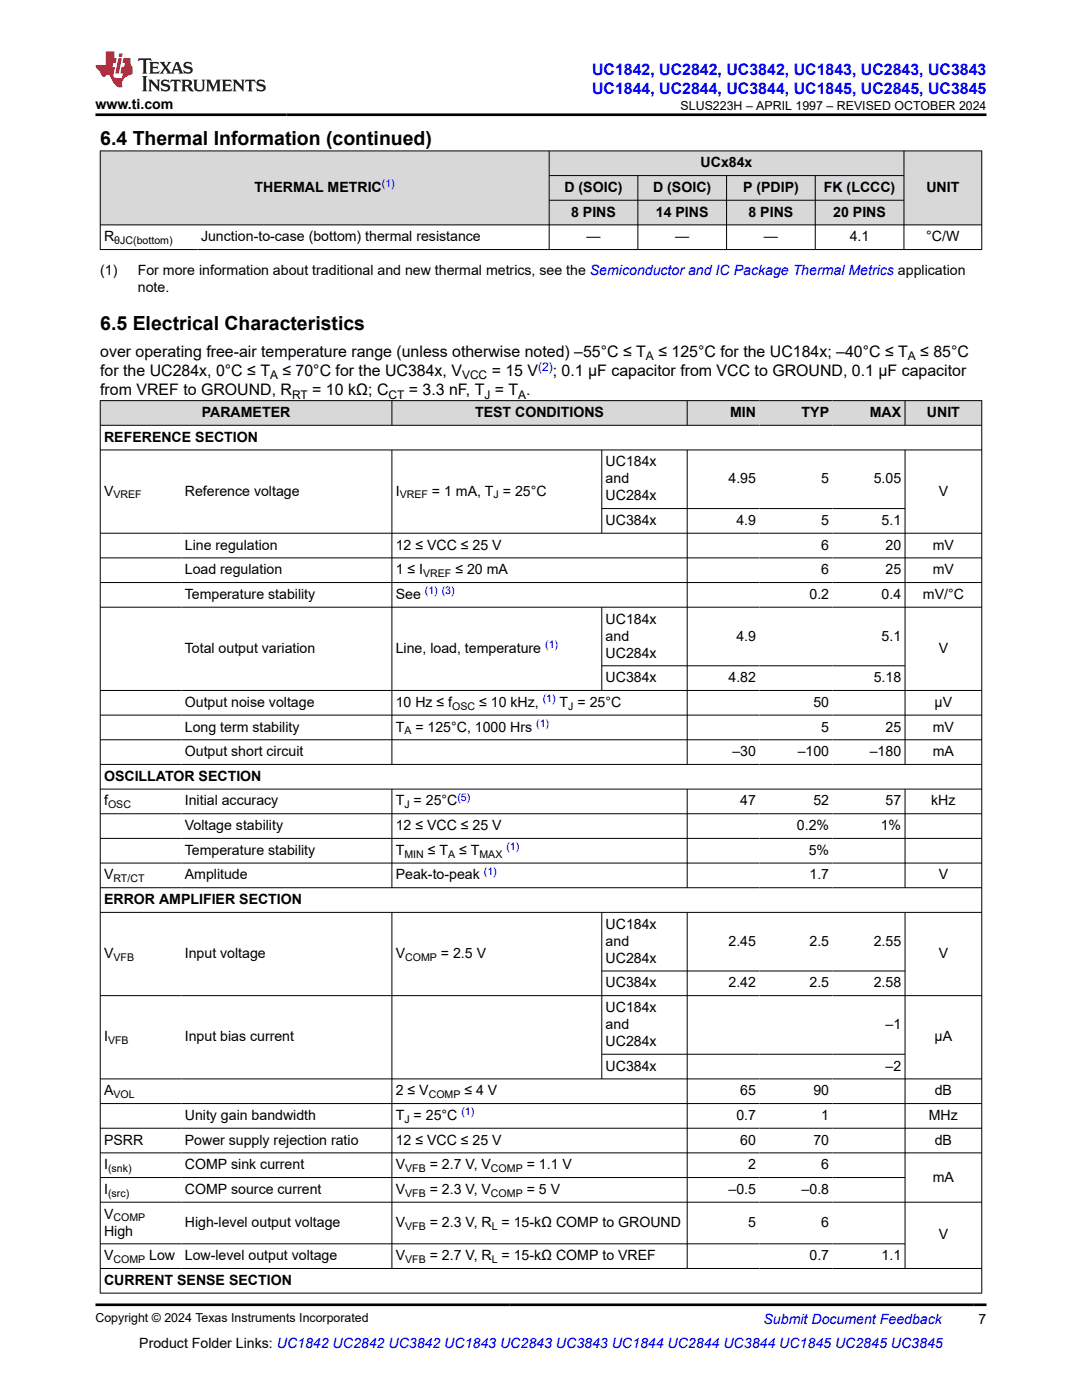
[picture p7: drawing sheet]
<svg xmlns="http://www.w3.org/2000/svg" width="216mm" height="279mm" viewBox="0 0 216 279" stroke-linecap="round" stroke-linejoin="round" font-family="sans-serif">
<defs><g id="words">
<g font-size="3.9">
<text x="20" y="28.8">6.4 Thermal Information (continued)</text>
<text x="20" y="65.8">6.5 Electrical Characteristics</text>
</g>
<g font-size="3.2" fill="#00f">
<text x="118.1" y="14.9">UC1842, UC2842, UC3842, UC1843, UC2843, UC3843</text>
<text x="118.1" y="18.7">UC1844, UC2844, UC3844, UC1845, UC2845, UC3845</text>
</g>
<g font-size="3.2">
<text x="20" y="71.3">over operating free-air temperature range (unless otherwise noted) –55°C ≤ T</text>
<text x="131.4" y="71.3">≤ 125°C for the UC184x; –40°C ≤ T</text>
<text x="183.6" y="71.3">≤ 85°C</text>
<text x="20" y="75.1">for the UC284x, 0°C ≤ T</text>
<text x="56.4" y="75.1">≤ 70°C for the UC384x, V</text>
<text x="98.1" y="75.1">= 15 V</text>
<text x="110.3" y="75.1">; 0.1 µF capacitor from VCC to GROUND, 0.1 µF capacitor</text>
<text x="20" y="78.9">from VREF to GROUND, R</text>
<text x="62.3" y="78.9">= 10 kΩ; C</text>
<text x="81.6" y="78.9">= 3.3 nF, T = T .</text>
</g>
<g font-size="2.8">
<text x="19" y="21.8">www.ti.com</text>
<text x="139.8" y="33.4">UCx84x</text>
<text x="50.8" y="38.3">THERMAL METRIC</text>
<text x="112.6" y="38.3">D (SOIC)</text>
<text x="130.3" y="38.3">D (SOIC)</text>
<text x="148.3" y="38.3">P (PDIP)</text>
<text x="164.4" y="38.3">FK (LCCC)</text>
<text x="184.8" y="38.3">UNIT</text>
<text x="114" y="43.2">8 PINS</text>
<text x="130.9" y="43.2">14 PINS</text>
<text x="149.4" y="43.2">8 PINS</text>
<text x="166.3" y="43.2">20 PINS</text>
<text x="20.8" y="48.2">R</text>
<text x="40.1" y="48.2">Junction-to-case (bottom) thermal resistance</text>
<text x="117" y="48.2">—</text>
<text x="134.7" y="48.2">—</text>
<text x="152.4" y="48.2">—</text>
<text x="169.6" y="48.2">4.1</text>
<text x="184.8" y="48.2">°C/W</text>
<text x="20" y="55">(1)</text>
<text x="27.5" y="58.3">note.</text>
<text x="27.5" y="55">For more information about traditional and new thermal metrics, see the Semiconductor and IC Package Thermal Metrics application</text>
<text x="40.3" y="83.2">PARAMETER</text>
<text x="94.8" y="83.2">TEST CONDITIONS</text>
<text x="145.7" y="83.2">MIN</text>
<text x="160" y="83.2">TYP</text>
<text x="173.6" y="83.2">MAX</text>
<text x="185" y="83.2">UNIT</text>
<text x="20.8" y="88.2">REFERENCE SECTION</text>
<text x="120.8" y="93.1">UC184x</text>
<text x="20.8" y="98.9">V</text>
<text x="36.9" y="98.9">Reference voltage</text>
<text x="79" y="98.9">I</text>
<text x="86.2" y="98.9">= 1 mA, T = 25°C</text>
<text x="120.8" y="96.5">and</text>
<text x="120.8" y="99.8">UC284x</text>
<text x="145.4" y="96.5">4.95</text>
<text x="163.9" y="96.5">5</text>
<text x="174.3" y="96.5">5.05</text>
<text x="187.3" y="98.9">V</text>
<text x="120.8" y="104.8">UC384x</text>
<text x="146.9" y="104.8">4.9</text>
<text x="163.9" y="104.8">5</text>
<text x="175.9" y="104.8">5.1</text>
<text x="36.9" y="109.7">Line regulation</text>
<text x="79" y="109.7">12 ≤ VCC ≤ 25 V</text>
<text x="163.9" y="109.7">6</text>
<text x="176.7" y="109.7">20</text>
<text x="186.1" y="109.7">mV</text>
<text x="36.9" y="114.6">Load regulation</text>
<text x="36.9" y="119.5">Temperature stability</text>
<text x="79" y="114.6">1 ≤ I</text>
<text x="79" y="119.5">See</text>
<text x="90.9" y="114.6">≤ 20 mA</text>
<text x="161.5" y="119.5">0.2</text>
<text x="163.9" y="114.6">6</text>
<text x="175.9" y="119.5">0.4</text>
<text x="176.7" y="114.6">25</text>
<text x="184.2" y="119.5">mV/°C</text>
<text x="186.1" y="114.6">mV</text>
<text x="120.8" y="124.5">UC184x</text>
<text x="36.9" y="130.3">Total output variation</text>
<text x="79" y="130.3">Line, load, temperature</text>
<text x="120.8" y="127.8">and</text>
<text x="120.8" y="131.2">UC284x</text>
<text x="146.9" y="127.8">4.9</text>
<text x="175.9" y="127.8">5.1</text>
<text x="187.3" y="130.3">V</text>
<text x="120.8" y="136.1">UC384x</text>
<text x="145.4" y="136.1">4.82</text>
<text x="174.3" y="136.1">5.18</text>
<text x="36.9" y="141.1">Output noise voltage</text>
<text x="79" y="141.1">10 Hz ≤ f</text>
<text x="95.6" y="141.1">≤ 10 kHz,</text>
<text x="111.7" y="141.1">T = 25°C</text>
<text x="162.3" y="141.1">50</text>
<text x="186.5" y="141.1">μV</text>
<text x="36.9" y="146">Long term stability</text>
<text x="79" y="146">T</text>
<text x="82.9" y="146">= 125°C, 1000 Hrs</text>
<text x="163.9" y="146">5</text>
<text x="176.7" y="146">25</text>
<text x="186.1" y="146">mV</text>
<text x="20.8" y="155.8">OSCILLATOR SECTION</text>
<text x="36.9" y="150.9">Output short circuit</text>
<text x="146.2" y="150.9">–30</text>
<text x="159.2" y="150.9">–100</text>
<text x="173.5" y="150.9">–180</text>
<text x="186.1" y="150.9">mA</text>
<text x="20.8" y="160.8">f</text>
<text x="36.9" y="160.8">Initial accuracy</text>
<text x="79" y="160.8">T = 25°C</text>
<text x="147.7" y="160.8">47</text>
<text x="162.3" y="160.8">52</text>
<text x="176.7" y="160.8">57</text>
<text x="185.8" y="160.8">kHz</text>
<text x="36.9" y="165.7">Voltage stability</text>
<text x="79" y="165.7">12 ≤ VCC ≤ 25 V</text>
<text x="159" y="165.7">0.2%</text>
<text x="175.7" y="165.7">1%</text>
<text x="36.9" y="170.6">Temperature stability</text>
<text x="79" y="170.6">T</text>
<text x="85.4" y="170.6">≤ T</text>
<text x="91.6" y="170.6">≤ T</text>
<text x="161.4" y="170.6">5%</text>
<text x="20.8" y="175.5">V</text>
<text x="36.9" y="175.5">Amplitude</text>
<text x="79" y="175.5">Peak-to-peak</text>
<text x="161.5" y="175.5">1.7</text>
<text x="187.3" y="175.5">V</text>
<text x="20.8" y="180.4">ERROR AMPLIFIER SECTION</text>
<text x="120.8" y="185.4">UC184x</text>
<text x="20.8" y="191.2">V</text>
<text x="36.9" y="191.2">Input voltage</text>
<text x="79" y="191.2">V</text>
<text x="88" y="191.2">= 2.5 V</text>
<text x="120.8" y="188.7">and</text>
<text x="145.4" y="188.7">2.45</text>
<text x="161.5" y="188.7">2.5</text>
<text x="174.3" y="188.7">2.55</text>
<text x="187.3" y="191.2">V</text>
<text x="120.8" y="192.1">UC284x</text>
<text x="120.8" y="197.1">UC384x</text>
<text x="145.4" y="197.1">2.42</text>
<text x="161.5" y="197.1">2.5</text>
<text x="174.3" y="197.1">2.58</text>
<text x="120.8" y="202">UC184x</text>
<text x="20.8" y="207.8">I</text>
<text x="36.9" y="207.8">Input bias current</text>
<text x="120.8" y="205.4">and</text>
<text x="120.8" y="208.7">UC284x</text>
<text x="176.7" y="205.4">–1</text>
<text x="186.5" y="207.8">µA</text>
<text x="120.8" y="213.7">UC384x</text>
<text x="176.7" y="213.7">–2</text>
<text x="20.8" y="218.6">A</text>
<text x="79" y="218.6">2 ≤ V</text>
<text x="92.7" y="218.6">≤ 4 V</text>
<text x="147.7" y="218.6">65</text>
<text x="162.3" y="218.6">90</text>
<text x="186.5" y="218.6">dB</text>
<text x="36.9" y="223.5">Unity gain bandwidth</text>
<text x="79" y="223.5">T = 25°C</text>
<text x="146.9" y="223.5">0.7</text>
<text x="163.9" y="223.5">1</text>
<text x="185.3" y="223.5">MHz</text>
<text x="20.8" y="228.4">PSRR</text>
<text x="20.8" y="233.4">I</text>
<text x="36.9" y="228.4">Power supply rejection ratio</text>
<text x="36.9" y="233.4">COMP sink current</text>
<text x="79" y="228.4">12 ≤ VCC ≤ 25 V</text>
<text x="79" y="233.4">V</text>
<text x="85.8" y="233.4">= 2.7 V, V</text>
<text x="105.1" y="233.4">= 1.1 V</text>
<text x="147.7" y="228.4">60</text>
<text x="149.3" y="233.4">2</text>
<text x="162.3" y="228.4">70</text>
<text x="163.9" y="233.4">6</text>
<text x="186.5" y="228.4">dB</text>
<text x="20.8" y="238.3">I</text>
<text x="36.9" y="238.3">COMP source current</text>
<text x="79" y="238.3">V</text>
<text x="85.8" y="238.3">= 2.3 V, V</text>
<text x="105.1" y="238.3">= 5 V</text>
<text x="145.4" y="238.3">–0.5</text>
<text x="160" y="238.3">–0.8</text>
<text x="186.1" y="235.8">mA</text>
<text x="20.8" y="243.2">V</text>
<text x="36.9" y="244.9">High-level output voltage</text>
<text x="79" y="244.9">V</text>
<text x="85.8" y="244.9">= 2.3 V, R = 15-kΩ COMP to GROUND</text>
<text x="149.3" y="244.9">5</text>
<text x="163.9" y="244.9">6</text>
<text x="20.8" y="246.6">High</text>
<text x="20.8" y="251.5">V</text>
<text x="29.8" y="251.5">Low Low-level output voltage</text>
<text x="79" y="251.5">V</text>
<text x="85.8" y="251.5">= 2.7 V, R = 15-kΩ COMP to VREF</text>
<text x="161.5" y="251.5">0.7</text>
<text x="175.9" y="251.5">1.1</text>
<text x="187.3" y="247.4">V</text>
<text x="20.8" y="256.4">CURRENT SENSE SECTION</text>
<text x="27.8" y="269">Product Folder Links: UC1842 UC2842 UC3842 UC1843 UC2843 UC3843 UC1844 UC2844 UC3844 UC1845 UC2845 UC3845</text>
<text x="195.3" y="264.2">7</text>
</g>
<text font-size="2.8" fill="#00f" x="152.4" y="264.2">Submit Document Feedback</text>
<g font-size="2.5">
<text x="135.8" y="21.9">SLUS223H – APRIL 1997 – REVISED OCTOBER 2024</text>
<text x="19" y="263.9">Copyright © 2024 Texas Instruments Incorporated</text>
</g>
<g font-size="2.4">
<text x="128.9" y="71.9">A</text>
<text x="181.2" y="71.9">A</text>
<text x="53.9" y="75.7">A</text>
<text x="92.2" y="75.7">VCC</text>
<text x="58.3" y="79.5">RT</text>
<text x="77.5" y="79.5">CT</text>
<text x="96.7" y="79.5">J</text>
<text x="103.4" y="79.5">A</text>
</g>
<text font-size="2.4" fill="#00f" x="107.4" y="74">(2)</text>
<g font-size="2.1" fill="#00f">
<text x="76.2" y="37.4">(1)</text>
<text x="84.8" y="118.6">(1) (3)</text>
<text x="108.8" y="129.4">(1)</text>
<text x="108.3" y="140.1">(1)</text>
<text x="107" y="145">(1)</text>
<text x="91.3" y="159.8">(5)</text>
<text x="101" y="169.7">(1)</text>
<text x="96.5" y="174.6">(1)</text>
<text x="92.1" y="222.6">(1)</text>
</g>
<g font-size="2.1">
<text x="22.8" y="48.7">θJC(bottom)</text>
<text x="22.6" y="99.5">VREF</text>
<text x="79.8" y="99.5">VREF</text>
<text x="98.5" y="99.5">J</text>
<text x="84.4" y="115.2">VREF</text>
<text x="90.2" y="141.6">OSC</text>
<text x="113.4" y="141.6">J</text>
<text x="80.7" y="146.6">A</text>
<text x="21.6" y="161.3">OSC</text>
<text x="80.7" y="161.3">J</text>
<text x="80.7" y="171.2">MIN</text>
<text x="89.4" y="171.2">A</text>
<text x="95.7" y="171.2">MAX</text>
<text x="22.6" y="176.1">RT/CT</text>
<text x="22.6" y="191.8">VFB</text>
<text x="80.8" y="191.8">COMP</text>
<text x="21.6" y="208.4">VFB</text>
<text x="22.6" y="219.2">VOL</text>
<text x="85.5" y="219.2">COMP</text>
<text x="80.7" y="224.1">J</text>
<text x="21.6" y="233.9">(snk)</text>
<text x="80.8" y="233.9">VFB</text>
<text x="98" y="233.9">COMP</text>
<text x="21.6" y="238.8">(src)</text>
<text x="80.8" y="238.8">VFB</text>
<text x="98" y="238.8">COMP</text>
<text x="22.6" y="243.8">COMP</text>
<text x="80.8" y="245.5">VFB</text>
<text x="98.1" y="245.5">L</text>
<text x="22.6" y="252.1">COMP</text>
<text x="80.8" y="252.1">VFB</text>
<text x="98.1" y="252.1">L</text>
</g>
</g></defs>
<g fill="#d8d8d8">
<path d="M20 30.1h175.9v4.9h-175.9z" fill-rule="evenodd"/>
<path d="M20.1 30.2h89.4v14.6h-89.4z" fill-rule="evenodd"/>
<path d="M109.6 30.2h70.7v4.8h-70.7z" fill-rule="evenodd"/>
<path d="M180.4 30.2h15.4v14.6h-15.4z" fill-rule="evenodd"/>
<path d="M109.6 35.1h17.6v4.8h-17.6z" fill-rule="evenodd"/>
<path d="M127.3 35.1h17.6v4.8h-17.6z" fill-rule="evenodd"/>
<path d="M145 35.1h17.6v4.8h-17.6z" fill-rule="evenodd"/>
<path d="M162.7 35.1h17.6v4.8h-17.6z" fill-rule="evenodd"/>
<path d="M109.6 40h17.6v4.8h-17.6z" fill-rule="evenodd"/>
<path d="M127.3 40h17.6v4.8h-17.6z" fill-rule="evenodd"/>
<path d="M145 40h17.6v4.8h-17.6z" fill-rule="evenodd"/>
<path d="M162.7 40h17.6v4.8h-17.6z" fill-rule="evenodd"/>
</g>
<path d="M19.9 30.1h176.1M20 30.1v19.8M109.6 30.1v19.8M109.6 35h70.8M109.6 40h70.8M127.3 35v14.9M145 35v14.9M162.7 35v14.9M180.4 30.1v19.8M195.9 30.1v19.8M19.9 44.9h176.1M19.9 49.8h176.1" fill="none" stroke="#000" stroke-width=".2"/>
<g fill="#d8d8d8">
<path d="M20 80h175.9v4.9h-175.9z" fill-rule="evenodd"/>
<path d="M20.1 80h58v4.8h-58z" fill-rule="evenodd"/>
<path d="M78.3 80h58.8v4.8h-58.8z" fill-rule="evenodd"/>
<path d="M137.2 80h14.4v4.8h-14.4z" fill-rule="evenodd"/>
<path d="M151.6 80h14.5v4.8h-14.5z" fill-rule="evenodd"/>
<path d="M166.2 80h14.3v4.8h-14.3z" fill-rule="evenodd"/>
<path d="M180.7 80h15.1v4.8h-15.1z" fill-rule="evenodd"/>
</g>
<g fill="none" stroke="#000" stroke-width=".2">
<path d="M19.9 80h176.1M20 79.9v178.2M78.2 79.9v5M137.1 79.9v5M180.6 79.9v5M195.9 79.9v178.2M19.9 84.9h176.1M19.9 89.8h176.1M78.2 89.8v62.8M120.1 89.8v16.7M137.1 89.8v62.8M180.6 89.8v62.8"/>
<path d="M19.9 106.4h176.1M19.9 111.3h176.1M19.9 116.3h176.1M120.1 101.5h60.6M19.9 121.2h176.1M19.9 137.8h176.1M120.1 121.2v16.7M120.1 132.9h60.6M19.9 142.7h176.1M19.9 147.6h176.1M19.9 152.6h176.1M19.9 157.5h176.1"/>
<path d="M78.2 157.5v19.7M137.1 157.5v19.7M180.6 157.5v19.7M19.9 162.4h176.1M19.9 167.3h176.1M19.9 172.2h176.1M19.9 177.2h176.1M19.9 182.1h176.1M19.9 198.7h176.1M78.2 182.1v71.1M120.1 182.1v33.3M120.1 193.8h60.6"/>
<path d="M137.1 182.1v71.1M180.6 182.1v71.1M19.9 215.3h176.1M120.1 210.4h60.6M19.9 220.2h176.1M19.9 225.2h176.1M19.9 230.1h176.1M19.9 235h160.8M19.9 239.9h176.1M19.9 248.2h160.8M19.9 258.1h176.1M196 253.2h-176.1"/>
</g>
<path d="M27.7 11.6l-.2 .6 .5-.2h.6v.1v2.2l-.2 .4h1l-.2-.4v-2.2v-.1h.5l.5 .2-.1-.6zM29.8 12.4l.2 .3v1.6l-.2 .4h1.9l.1-.6a1.08 1.08 0 0 1-1.3 .2v-.7h.6l.4 .2v-.7l-.4 .2h-.6v-.5l.2-.2a1 1 0 0 1 1 .3l-.1-.5zM31.8 12.4l1 1.1-1 1.2h.9l-.2-.2 .4-.8 .5 .8-.2 .2h1.6l-.2-.2 .1-.5h1l.1 .5-.1 .2h.9l-.2-.4-.8-1.9h-.5l-1 2.1-.8-1.1 .9-1h-.8l.2 .2-.5 .6-.3-.6 .1-.2zM35.2 12.8l.4 1h-.8zM36.8 12.5a.65 .65 0 0 0-.2 .7 .65 .65 0 0 0 .6 .5l.7 .1 .1 .3a.79 .79 0 0 1-.7 .4 .79 .79 0 0 1-.7-.5l.1 .7 .2-.1a.93 .93 0 0 0 1.1 0 .93 .93 0 0 0 .4-.9 1.46 1.46 0 0 0-1.2-.6l-.1-.3a1.09 1.09 0 0 1 1.2 .2l-.2-.6-.1 .1-.6-.2zM28.4 15.2l.2 .4v2.2l-.2 .4h1l-.2-.4v-2.2l.2-.4zM29.6 15.9l.2 .4v1.5l-.2 .4h.8l-.3-.4v-1.3l1.7 1.8v-2l.2-.4h-.8l.2 .2 .1 1.1-1.2-1.3zM32.3 16a.65 .65 0 0 0-.2 .8 .65 .65 0 0 0 .7 .4l.6 .2 .1 .2a.79 .79 0 0 1-.7 .4 .79 .79 0 0 1-.7-.5l.1 .7 .2-.1a.93 .93 0 0 0 1.1 .1 .93 .93 0 0 0 .4-1 1.46 1.46 0 0 0-1.2-.5l-.1-.4a1.09 1.09 0 0 1 1.2 .2l-.2-.6-.1 .1-.6-.1zM34.1 15.9l-.1 .6a.63 .63 0 0 1 .7-.3l.1 1.6-.3 .4h1l-.2-.4v-1.6a.66 .66 0 0 1 .8 .3l-.1-.6zM36.2 15.9l.2 .4v1.5l-.2 .4h.9l-.2-.2v-.7h.5l.1 .2a.79 .79 0 0 0 1.2 .6l-1-.9a.61 .61 0 0 0 .6-.6 .61 .61 0 0 0-.5-.7zM36.9 16.2h.2a.47 .47 0 0 1 .5 .1 .47 .47 0 0 1 .1 .5l-.2 .1-.6 .1zM38.5 15.9l.2 .2a2.27 2.27 0 0 0 .4 2 1.04 1.04 0 0 0 1.7-.7v-1.3l.2-.2h-.8l.2 .4v1.1a.6 .6 0 0 1-.6 .6 .6 .6 0 0 1-.6-.6v-1.1l.3-.4zM41.1 15.9l.2 .4v1.5l-.2 .4h.7l-.2-.4v-1.4l.9 1.9 .8-1.9v1.4l-.2 .4h1l-.3-.4v-1.5l.3-.4h-.8l-.7 1.5-.7-1.5zM44.3 15.9l.2 .4v1.5l-.2 .4h1.9l.1-.6a1.09 1.09 0 0 1-1.3 .2v-.7h.6l.4 .2v-.6l-.4 .2h-.6v-.6l.2-.1a1.01 1.01 0 0 1 1 .3l-.1-.6zM46.4 15.9l.3 .4v1.5l-.3 .4h.8l-.2-.4v-1.3l1.6 1.8v-2l.2-.4h-.7l.2 .2v1.1l-1.2-1.3zM49 15.9l-.1 .6a.63 .63 0 0 1 .8-.3v1.6l-.3 .4h1l-.2-.4v-1.6a.66 .66 0 0 1 .8 .3l-.1-.6zM51.4 16a.65 .65 0 0 0-.2 .8 .65 .65 0 0 0 .6 .4l.6 .2 .2 .2a.79 .79 0 0 1-.8 .4 .79 .79 0 0 1-.6-.5l.1 .7 .2-.1a.93 .93 0 0 0 1 .1 .93 .93 0 0 0 .5-1 1.46 1.46 0 0 0-1.3-.5l-.1-.4a1.09 1.09 0 0 1 1.3 .2l-.2-.6-.2 .1-.5-.1z" fill="#231f20"/>
<path d="M21.1 10.3v2.7h-2.1l.1 .4 .9 1a.95 .95 0 0 0 .9 .9 .59 .59 0 0 1 .6-.4 .59 .59 0 0 1 .5 .3l.4 .8a1.59 1.59 0 0 0 2.1 1.4 1.61 1.61 0 0 1 1-2.3l1-.3-.1-1.5a1.59 1.59 0 0 1-.4-1.7h-1.4l-.2 .9h.5l-.1 .9h-.5l-.2 .9v.3l.4 .1-.2 .9h-.6a.73 .73 0 0 1-1.1-.7l.3-1.5h-.5l.2-.9h.5l.2-.9h-.5v-1.3zM23.6 11.6l-.6 3.1h.7l.6-3.1zM23.8 10.7l-.1 .6h.7l.1-.6z" fill="#ed1c24"/>
<path d="M19 22.9h177.8M19 260.4h177.8" fill="none" stroke="#000" stroke-width=".53"/>
<use href="#words"/>
</svg>
